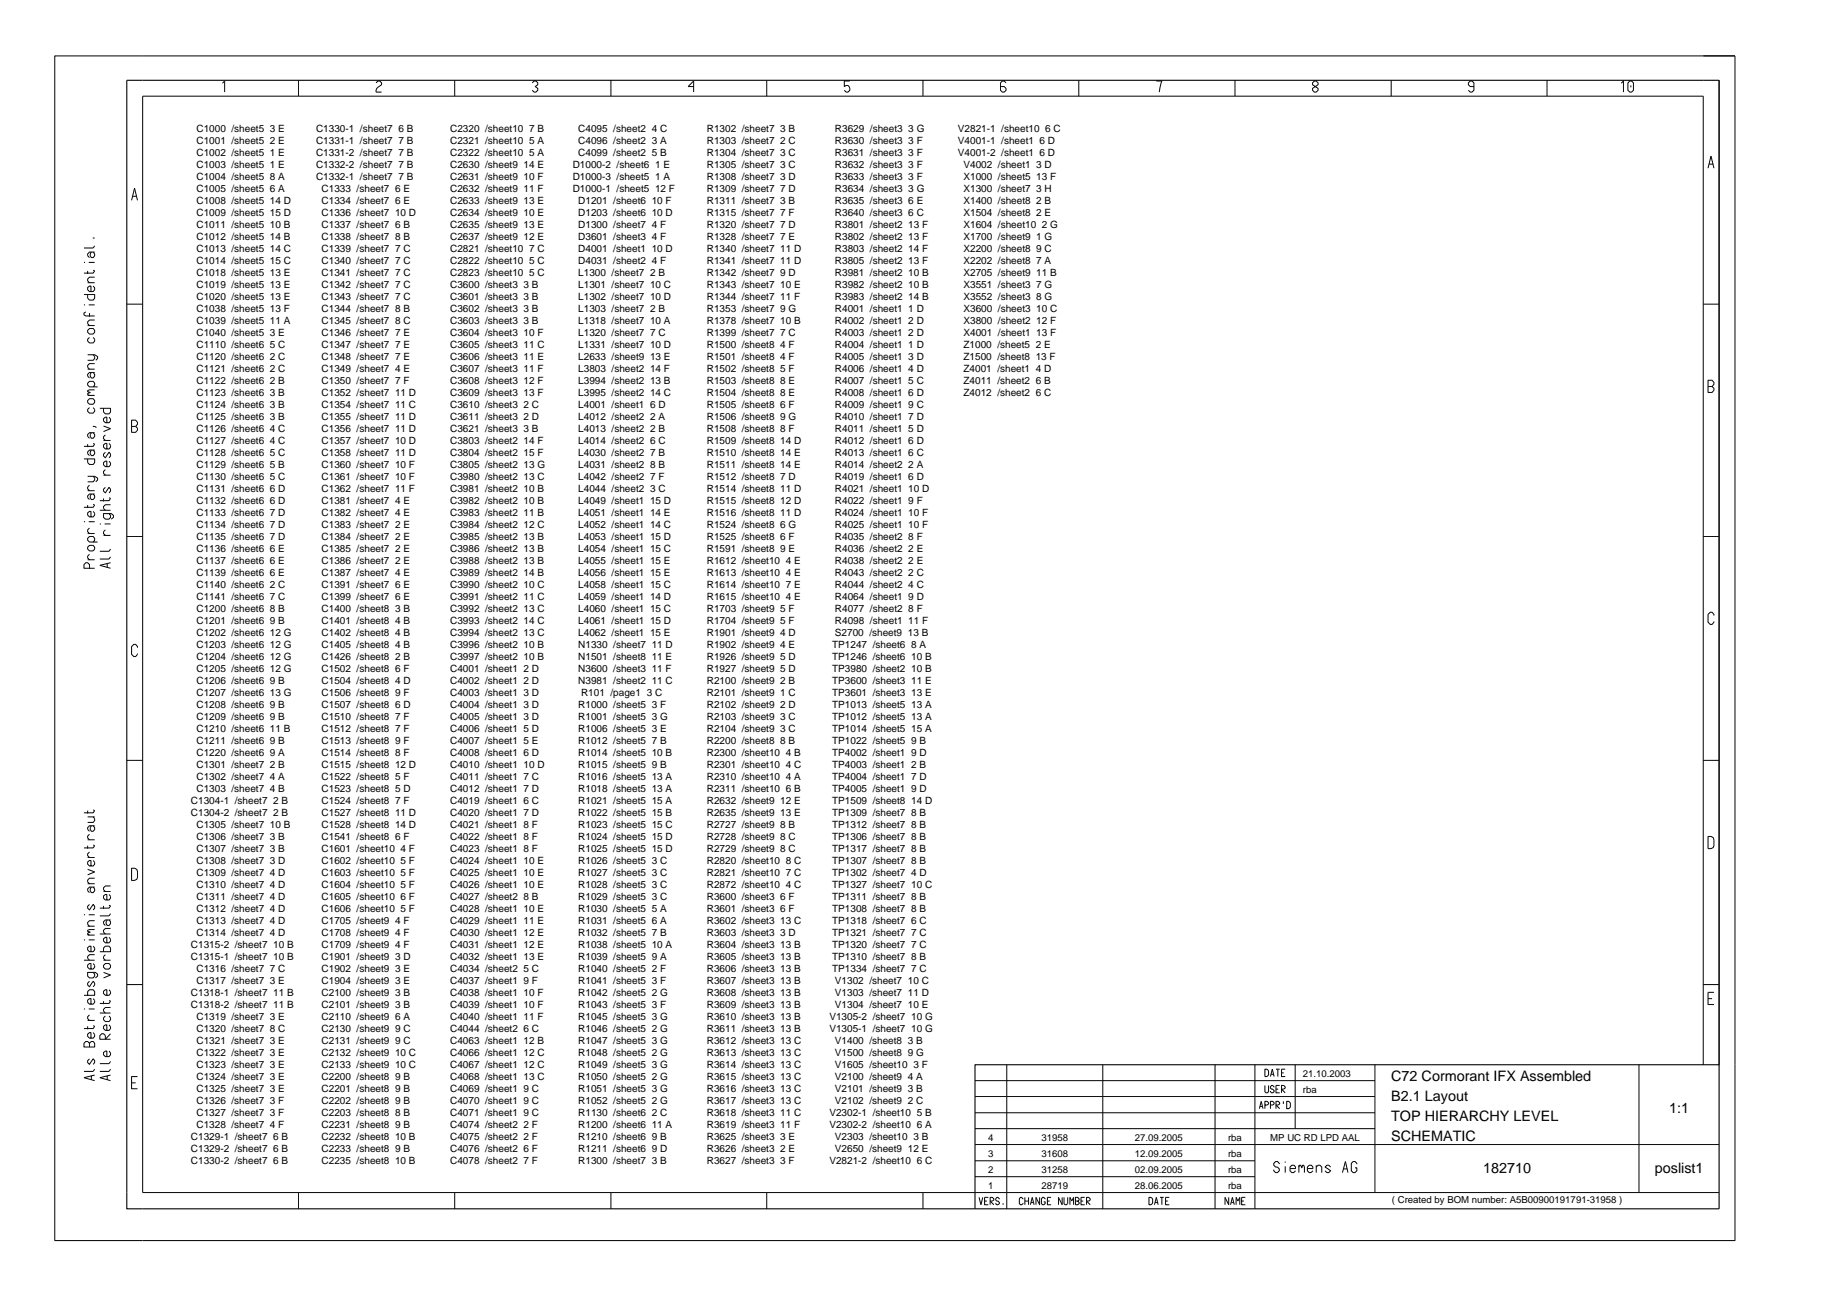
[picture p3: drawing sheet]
<svg xmlns="http://www.w3.org/2000/svg" width="420mm" height="297mm" viewBox="0 0 420 297" stroke-linecap="round" stroke-linejoin="round" font-family="sans-serif">
<defs><g id="words">
<g font-size="3.3">
<text x="319" y="247.7">C72 Cormorant IFX Assembled</text>
<text x="319" y="252.3">B2.1 Layout</text>
<text x="319" y="256.8">TOP HIERARCHY LEVEL</text>
<text x="382.7" y="255">1:1</text>
<text x="319" y="261.5">SCHEMATIC</text>
<text x="340" y="268.8">182710</text>
<text x="379.4" y="268.8">poslist1</text>
</g>
<g font-size="2.3">
<text x="45" y="30.2">C1000 /sheet5 3 E</text>
<text x="45" y="33">C1001 /sheet5 2 E</text>
<text x="45" y="35.7">C1002 /sheet5 1 E</text>
<text x="72.5" y="30.2">C1330-1 /sheet7 6 B</text>
<text x="72.5" y="33">C1331-1 /sheet7 7 B</text>
<text x="72.5" y="35.7">C1331-2 /sheet7 7 B</text>
<text x="103.2" y="30.2">C2320 /sheet10 7 B</text>
<text x="103.2" y="33">C2321 /sheet10 5 A</text>
<text x="103.2" y="35.7">C2322 /sheet10 5 A</text>
<text x="132.6" y="30.2">C4095 /sheet2 4 C</text>
<text x="132.6" y="33">C4096 /sheet2 3 A</text>
<text x="132.6" y="35.7">C4099 /sheet2 5 B</text>
<text x="162.1" y="30.2">R1302 /sheet7 3 B</text>
<text x="162.1" y="33">R1303 /sheet7 2 C</text>
<text x="162.1" y="35.7">R1304 /sheet7 3 C</text>
<text x="191.4" y="30.2">R3629 /sheet3 3 G</text>
<text x="191.4" y="33">R3630 /sheet3 3 F</text>
<text x="191.4" y="35.7">R3631 /sheet3 3 F</text>
<text x="219.6" y="30.2">V2821-1 /sheet10 6 C</text>
<text x="219.6" y="33">V4001-1 /sheet1 6 D</text>
<text x="219.6" y="35.7">V4001-2 /sheet1 6 D</text>
<text x="45" y="38.5">C1003 /sheet5 1 E</text>
<text x="45" y="41.3">C1004 /sheet5 8 A</text>
<text x="72.5" y="38.5">C1332-2 /sheet7 7 B</text>
<text x="72.5" y="41.3">C1332-1 /sheet7 7 B</text>
<text x="103.2" y="38.5">C2630 /sheet9 14 E</text>
<text x="103.2" y="41.3">C2631 /sheet9 10 F</text>
<text x="131.3" y="38.5">D1000-2 /sheet6 1 E</text>
<text x="131.3" y="41.3">D1000-3 /sheet5 1 A</text>
<text x="162.1" y="38.5">R1305 /sheet7 3 C</text>
<text x="162.1" y="41.3">R1308 /sheet7 3 D</text>
<text x="191.4" y="38.5">R3632 /sheet3 3 F</text>
<text x="191.4" y="41.3">R3633 /sheet3 3 F</text>
<text x="220.9" y="38.5">V4002 /sheet1 3 D</text>
<text x="220.9" y="41.3">X1000 /sheet5 13 F</text>
<text x="45" y="44">C1005 /sheet5 6 A</text>
<text x="45" y="46.8">C1008 /sheet5 14 D</text>
<text x="73.7" y="44">C1333 /sheet7 6 E</text>
<text x="73.7" y="46.8">C1334 /sheet7 6 E</text>
<text x="103.2" y="44">C2632 /sheet9 11 F</text>
<text x="103.2" y="46.8">C2633 /sheet9 13 E</text>
<text x="131.3" y="44">D1000-1 /sheet5 12 F</text>
<text x="132.6" y="46.8">D1201 /sheet6 10 F</text>
<text x="162.1" y="44">R1309 /sheet7 7 D</text>
<text x="162.1" y="46.8">R1311 /sheet7 3 B</text>
<text x="191.4" y="44">R3634 /sheet3 3 G</text>
<text x="191.4" y="46.8">R3635 /sheet3 6 E</text>
<text x="220.9" y="44">X1300 /sheet7 3 H</text>
<text x="220.9" y="46.8">X1400 /sheet8 2 B</text>
<text x="45" y="49.5">C1009 /sheet5 15 D</text>
<text x="45" y="52.3">C1011 /sheet5 10 B</text>
<text x="73.7" y="49.5">C1336 /sheet7 10 D</text>
<text x="73.7" y="52.3">C1337 /sheet7 6 B</text>
<text x="103.2" y="49.5">C2634 /sheet9 10 E</text>
<text x="103.2" y="52.3">C2635 /sheet9 13 E</text>
<text x="132.6" y="49.5">D1203 /sheet6 10 D</text>
<text x="132.6" y="52.3">D1300 /sheet7 4 F</text>
<text x="162.1" y="49.5">R1315 /sheet7 7 F</text>
<text x="162.1" y="52.3">R1320 /sheet7 7 D</text>
<text x="191.4" y="49.5">R3640 /sheet3 6 C</text>
<text x="191.4" y="52.3">R3801 /sheet2 13 F</text>
<text x="220.9" y="49.5">X1504 /sheet8 2 E</text>
<text x="220.9" y="52.3">X1604 /sheet10 2 G</text>
<text x="45" y="55">C1012 /sheet5 14 B</text>
<text x="45" y="57.8">C1013 /sheet5 14 C</text>
<text x="73.7" y="55">C1338 /sheet7 8 B</text>
<text x="73.7" y="57.8">C1339 /sheet7 7 C</text>
<text x="103.2" y="55">C2637 /sheet9 12 E</text>
<text x="103.2" y="57.8">C2821 /sheet10 7 C</text>
<text x="132.6" y="55">D3601 /sheet3 4 F</text>
<text x="132.6" y="57.8">D4001 /sheet1 10 D</text>
<text x="162.1" y="55">R1328 /sheet7 7 E</text>
<text x="162.1" y="57.8">R1340 /sheet7 11 D</text>
<text x="191.4" y="55">R3802 /sheet2 13 F</text>
<text x="191.4" y="57.8">R3803 /sheet2 14 F</text>
<text x="220.9" y="55">X1700 /sheet9 1 G</text>
<text x="220.9" y="57.8">X2200 /sheet8 9 C</text>
<text x="45" y="60.5">C1014 /sheet5 15 C</text>
<text x="45" y="63.3">C1018 /sheet5 13 E</text>
<text x="45" y="66">C1019 /sheet5 13 E</text>
<text x="73.7" y="63.3">C1341 /sheet7 7 C</text>
<text x="73.7" y="66">C1342 /sheet7 7 C</text>
<text x="73.7" y="60.5">C1340 /sheet7 7 C</text>
<text x="103.2" y="60.5">C2822 /sheet10 5 C</text>
<text x="103.2" y="63.3">C2823 /sheet10 5 C</text>
<text x="103.2" y="66">C3600 /sheet3 3 B</text>
<text x="132.6" y="60.5">D4031 /sheet2 4 F</text>
<text x="132.6" y="63.3">L1300 /sheet7 2 B</text>
<text x="132.6" y="66">L1301 /sheet7 10 C</text>
<text x="162.1" y="60.5">R1341 /sheet7 11 D</text>
<text x="162.1" y="63.3">R1342 /sheet7 9 D</text>
<text x="162.1" y="66">R1343 /sheet7 10 E</text>
<text x="191.4" y="60.5">R3805 /sheet2 13 F</text>
<text x="191.4" y="63.3">R3981 /sheet2 10 B</text>
<text x="191.4" y="66">R3982 /sheet2 10 B</text>
<text x="220.9" y="60.5">X2202 /sheet8 7 A</text>
<text x="220.9" y="63.3">X2705 /sheet9 11 B</text>
<text x="220.9" y="66">X3551 /sheet3 7 G</text>
<text x="45" y="68.8">C1020 /sheet5 13 E</text>
<text x="45" y="71.5">C1038 /sheet5 13 F</text>
<text x="73.7" y="68.8">C1343 /sheet7 7 C</text>
<text x="73.7" y="71.5">C1344 /sheet7 8 B</text>
<text x="103.2" y="68.8">C3601 /sheet3 3 B</text>
<text x="103.2" y="71.5">C3602 /sheet3 3 B</text>
<text x="132.6" y="68.8">L1302 /sheet7 10 D</text>
<text x="132.6" y="71.5">L1303 /sheet7 2 B</text>
<text x="162.1" y="68.8">R1344 /sheet7 11 F</text>
<text x="162.1" y="71.5">R1353 /sheet7 9 G</text>
<text x="191.4" y="68.8">R3983 /sheet2 14 B</text>
<text x="191.4" y="71.5">R4001 /sheet1 1 D</text>
<text x="220.9" y="68.8">X3552 /sheet3 8 G</text>
<text x="220.9" y="71.5">X3600 /sheet3 10 C</text>
<text x="45" y="74.3">C1039 /sheet5 11 A</text>
<text x="45" y="77">C1040 /sheet5 3 E</text>
<text x="73.7" y="74.3">C1345 /sheet7 8 C</text>
<text x="73.7" y="77">C1346 /sheet7 7 E</text>
<text x="103.2" y="74.3">C3603 /sheet3 3 B</text>
<text x="103.2" y="77">C3604 /sheet3 10 F</text>
<text x="132.6" y="74.3">L1318 /sheet7 10 A</text>
<text x="132.6" y="77">L1320 /sheet7 7 C</text>
<text x="162.1" y="74.3">R1378 /sheet7 10 B</text>
<text x="162.1" y="77">R1399 /sheet7 7 C</text>
<text x="191.4" y="74.3">R4002 /sheet1 2 D</text>
<text x="191.4" y="77">R4003 /sheet1 2 D</text>
<text x="220.9" y="74.3">X3800 /sheet2 12 F</text>
<text x="220.9" y="77">X4001 /sheet1 13 F</text>
<text x="45" y="79.8">C1110 /sheet6 5 C</text>
<text x="45" y="82.5">C1120 /sheet6 2 C</text>
<text x="73.7" y="79.8">C1347 /sheet7 7 E</text>
<text x="73.7" y="82.5">C1348 /sheet7 7 E</text>
<text x="103.2" y="79.8">C3605 /sheet3 11 C</text>
<text x="103.2" y="82.5">C3606 /sheet3 11 E</text>
<text x="132.6" y="79.8">L1331 /sheet7 10 D</text>
<text x="132.6" y="82.5">L2633 /sheet9 13 E</text>
<text x="162.1" y="79.8">R1500 /sheet8 4 F</text>
<text x="162.1" y="82.5">R1501 /sheet8 4 F</text>
<text x="191.4" y="79.8">R4004 /sheet1 1 D</text>
<text x="191.4" y="82.5">R4005 /sheet1 3 D</text>
<text x="220.9" y="79.8">Z1000 /sheet5 2 E</text>
<text x="220.9" y="82.5">Z1500 /sheet8 13 F</text>
<text x="45" y="85.3">C1121 /sheet6 2 C</text>
<text x="45" y="88">C1122 /sheet6 2 B</text>
<text x="73.7" y="85.3">C1349 /sheet7 4 E</text>
<text x="73.7" y="88">C1350 /sheet7 7 F</text>
<text x="103.2" y="88">C3608 /sheet3 12 F</text>
<text x="103.2" y="85.3">C3607 /sheet3 11 F</text>
<text x="132.6" y="85.3">L3803 /sheet2 14 F</text>
<text x="132.6" y="88">L3994 /sheet2 13 B</text>
<text x="162.1" y="85.3">R1502 /sheet8 5 F</text>
<text x="162.1" y="88">R1503 /sheet8 8 E</text>
<text x="191.4" y="85.3">R4006 /sheet1 4 D</text>
<text x="191.4" y="88">R4007 /sheet1 5 C</text>
<text x="220.9" y="85.3">Z4001 /sheet1 4 D</text>
<text x="220.9" y="88">Z4011 /sheet2 6 B</text>
<text x="45" y="90.8">C1123 /sheet6 3 B</text>
<text x="45" y="93.5">C1124 /sheet6 3 B</text>
<text x="73.7" y="90.8">C1352 /sheet7 11 D</text>
<text x="73.7" y="93.5">C1354 /sheet7 11 C</text>
<text x="103.2" y="90.8">C3609 /sheet3 13 F</text>
<text x="103.2" y="93.5">C3610 /sheet3 2 C</text>
<text x="132.6" y="90.8">L3995 /sheet2 14 C</text>
<text x="132.6" y="93.5">L4001 /sheet1 6 D</text>
<text x="162.1" y="90.8">R1504 /sheet8 8 E</text>
<text x="162.1" y="93.5">R1505 /sheet8 6 F</text>
<text x="191.4" y="90.8">R4008 /sheet1 6 D</text>
<text x="191.4" y="93.5">R4009 /sheet1 9 C</text>
<text x="220.9" y="90.8">Z4012 /sheet2 6 C</text>
<text x="45" y="96.3">C1125 /sheet6 3 B</text>
<text x="45" y="99">C1126 /sheet6 4 C</text>
<text x="45" y="101.8">C1127 /sheet6 4 C</text>
<text x="73.7" y="96.3">C1355 /sheet7 11 D</text>
<text x="73.7" y="99">C1356 /sheet7 11 D</text>
<text x="73.7" y="101.8">C1357 /sheet7 10 D</text>
<text x="103.2" y="96.3">C3611 /sheet3 2 D</text>
<text x="103.2" y="99">C3621 /sheet3 3 B</text>
<text x="103.2" y="101.8">C3803 /sheet2 14 F</text>
<text x="132.6" y="96.3">L4012 /sheet2 2 A</text>
<text x="132.6" y="99">L4013 /sheet2 2 B</text>
<text x="132.6" y="101.8">L4014 /sheet2 6 C</text>
<text x="162.1" y="96.3">R1506 /sheet8 9 G</text>
<text x="162.1" y="99">R1508 /sheet8 8 F</text>
<text x="162.1" y="101.8">R1509 /sheet8 14 D</text>
<text x="191.4" y="96.3">R4010 /sheet1 7 D</text>
<text x="191.4" y="99">R4011 /sheet1 5 D</text>
<text x="191.4" y="101.8">R4012 /sheet1 6 D</text>
<text x="45" y="104.5">C1128 /sheet6 5 C</text>
<text x="45" y="107.3">C1129 /sheet6 5 B</text>
<text x="73.7" y="104.5">C1358 /sheet7 11 D</text>
<text x="73.7" y="107.3">C1360 /sheet7 10 F</text>
<text x="103.2" y="104.5">C3804 /sheet2 15 F</text>
<text x="103.2" y="107.3">C3805 /sheet2 13 G</text>
<text x="132.6" y="104.5">L4030 /sheet2 7 B</text>
<text x="132.6" y="107.3">L4031 /sheet2 8 B</text>
<text x="162.1" y="104.5">R1510 /sheet8 14 E</text>
<text x="162.1" y="107.3">R1511 /sheet8 14 E</text>
<text x="191.4" y="104.5">R4013 /sheet1 6 C</text>
<text x="191.4" y="107.3">R4014 /sheet2 2 A</text>
<text x="45" y="110">C1130 /sheet6 5 C</text>
<text x="45" y="112.8">C1131 /sheet6 6 D</text>
<text x="73.7" y="110">C1361 /sheet7 10 F</text>
<text x="73.7" y="112.8">C1362 /sheet7 11 F</text>
<text x="103.2" y="110">C3980 /sheet2 13 C</text>
<text x="103.2" y="112.8">C3981 /sheet2 10 B</text>
<text x="132.6" y="112.8">L4044 /sheet2 3 C</text>
<text x="132.6" y="110">L4042 /sheet2 7 F</text>
<text x="162.1" y="110">R1512 /sheet8 7 D</text>
<text x="162.1" y="112.8">R1514 /sheet8 11 D</text>
<text x="191.4" y="110">R4019 /sheet1 6 D</text>
<text x="191.4" y="112.8">R4021 /sheet1 10 D</text>
<text x="45" y="115.5">C1132 /sheet6 6 D</text>
<text x="45" y="118.3">C1133 /sheet6 7 D</text>
<text x="73.7" y="115.5">C1381 /sheet7 4 E</text>
<text x="73.7" y="118.3">C1382 /sheet7 4 E</text>
<text x="103.2" y="115.5">C3982 /sheet2 10 B</text>
<text x="103.2" y="118.3">C3983 /sheet2 11 B</text>
<text x="132.6" y="115.5">L4049 /sheet1 15 D</text>
<text x="132.6" y="118.3">L4051 /sheet1 14 E</text>
<text x="162.1" y="115.5">R1515 /sheet8 12 D</text>
<text x="162.1" y="118.3">R1516 /sheet8 11 D</text>
<text x="191.4" y="115.5">R4022 /sheet1 9 F</text>
<text x="191.4" y="118.3">R4024 /sheet1 10 F</text>
<text x="45" y="121">C1134 /sheet6 7 D</text>
<text x="45" y="123.8">C1135 /sheet6 7 D</text>
<text x="73.7" y="121">C1383 /sheet7 2 E</text>
<text x="73.7" y="123.8">C1384 /sheet7 2 E</text>
<text x="103.2" y="121">C3984 /sheet2 12 C</text>
<text x="103.2" y="123.8">C3985 /sheet2 13 B</text>
<text x="132.6" y="121">L4052 /sheet1 14 C</text>
<text x="132.6" y="123.8">L4053 /sheet1 15 D</text>
<text x="162.1" y="121">R1524 /sheet8 6 G</text>
<text x="162.1" y="123.8">R1525 /sheet8 6 F</text>
<text x="191.4" y="121">R4025 /sheet1 10 F</text>
<text x="191.4" y="123.8">R4035 /sheet2 8 F</text>
<text x="45" y="126.5">C1136 /sheet6 6 E</text>
<text x="45" y="129.3">C1137 /sheet6 6 E</text>
<text x="73.7" y="126.5">C1385 /sheet7 2 E</text>
<text x="73.7" y="129.3">C1386 /sheet7 2 E</text>
<text x="103.2" y="126.5">C3986 /sheet2 13 B</text>
<text x="103.2" y="129.3">C3988 /sheet2 13 B</text>
<text x="132.6" y="126.5">L4054 /sheet1 15 C</text>
<text x="132.6" y="129.3">L4055 /sheet1 15 E</text>
<text x="162.1" y="126.5">R1591 /sheet8 9 E</text>
<text x="162.1" y="129.3">R1612 /sheet10 4 E</text>
<text x="191.4" y="126.5">R4036 /sheet2 2 E</text>
<text x="191.4" y="129.3">R4038 /sheet2 2 E</text>
<text x="45" y="132">C1139 /sheet6 6 E</text>
<text x="45" y="134.8">C1140 /sheet6 2 C</text>
<text x="45" y="137.5">C1141 /sheet6 7 C</text>
<text x="73.7" y="132">C1387 /sheet7 4 E</text>
<text x="73.7" y="134.8">C1391 /sheet7 6 E</text>
<text x="73.7" y="137.5">C1399 /sheet7 6 E</text>
<text x="103.2" y="132">C3989 /sheet2 14 B</text>
<text x="103.2" y="134.8">C3990 /sheet2 10 C</text>
<text x="103.2" y="137.5">C3991 /sheet2 11 C</text>
<text x="132.6" y="132">L4056 /sheet1 15 E</text>
<text x="132.6" y="134.8">L4058 /sheet1 15 C</text>
<text x="132.6" y="137.5">L4059 /sheet1 14 D</text>
<text x="162.1" y="137.5">R1615 /sheet10 4 E</text>
<text x="162.1" y="132">R1613 /sheet10 4 E</text>
<text x="162.1" y="134.8">R1614 /sheet10 7 E</text>
<text x="191.4" y="132">R4043 /sheet2 2 C</text>
<text x="191.4" y="134.8">R4044 /sheet2 4 C</text>
<text x="191.4" y="137.5">R4064 /sheet1 9 D</text>
<text x="45" y="140.3">C1200 /sheet6 8 B</text>
<text x="45" y="143">C1201 /sheet6 9 B</text>
<text x="73.7" y="140.3">C1400 /sheet8 3 B</text>
<text x="73.7" y="143">C1401 /sheet8 4 B</text>
<text x="103.2" y="140.3">C3992 /sheet2 13 C</text>
<text x="103.2" y="143">C3993 /sheet2 14 C</text>
<text x="132.6" y="140.3">L4060 /sheet1 15 C</text>
<text x="132.6" y="143">L4061 /sheet1 15 D</text>
<text x="162.1" y="140.3">R1703 /sheet9 5 F</text>
<text x="162.1" y="143">R1704 /sheet9 5 F</text>
<text x="191.4" y="140.3">R4077 /sheet2 8 F</text>
<text x="191.4" y="143">R4098 /sheet1 11 F</text>
<text x="45" y="145.8">C1202 /sheet6 12 G</text>
<text x="45" y="148.5">C1203 /sheet6 12 G</text>
<text x="73.7" y="145.8">C1402 /sheet8 4 B</text>
<text x="73.7" y="148.5">C1405 /sheet8 4 B</text>
<text x="103.2" y="145.8">C3994 /sheet2 13 C</text>
<text x="103.2" y="148.5">C3996 /sheet2 10 B</text>
<text x="132.6" y="145.8">L4062 /sheet1 15 E</text>
<text x="132.6" y="148.5">N1330 /sheet7 11 D</text>
<text x="162.1" y="145.8">R1901 /sheet9 4 D</text>
<text x="162.1" y="148.5">R1902 /sheet9 4 E</text>
<text x="190.8" y="148.5">TP1247 /sheet6 8 A</text>
<text x="191.4" y="145.8">S2700 /sheet9 13 B</text>
<text x="45" y="151.3">C1204 /sheet6 12 G</text>
<text x="45" y="154">C1205 /sheet6 12 G</text>
<text x="73.7" y="151.3">C1426 /sheet8 2 B</text>
<text x="73.7" y="154">C1502 /sheet8 6 F</text>
<text x="103.2" y="151.3">C3997 /sheet2 10 B</text>
<text x="103.2" y="154">C4001 /sheet1 2 D</text>
<text x="132.6" y="151.3">N1501 /sheet8 11 E</text>
<text x="132.6" y="154">N3600 /sheet3 11 F</text>
<text x="162.1" y="151.3">R1926 /sheet9 5 D</text>
<text x="162.1" y="154">R1927 /sheet9 5 D</text>
<text x="190.8" y="151.3">TP1246 /sheet6 10 B</text>
<text x="190.8" y="154">TP3980 /sheet2 10 B</text>
<text x="45" y="156.8">C1206 /sheet6 9 B</text>
<text x="45" y="159.5">C1207 /sheet6 13 G</text>
<text x="73.7" y="156.8">C1504 /sheet8 4 D</text>
<text x="73.7" y="159.5">C1506 /sheet8 9 F</text>
<text x="103.2" y="156.8">C4002 /sheet1 2 D</text>
<text x="103.2" y="159.5">C4003 /sheet1 3 D</text>
<text x="132.6" y="156.8">N3981 /sheet2 11 C</text>
<text x="133.2" y="159.5">R101 /page1 3 C</text>
<text x="162.1" y="156.8">R2100 /sheet9 2 B</text>
<text x="162.1" y="159.5">R2101 /sheet9 1 C</text>
<text x="190.8" y="156.8">TP3600 /sheet3 11 E</text>
<text x="190.8" y="159.5">TP3601 /sheet3 13 E</text>
<text x="45" y="162.3">C1208 /sheet6 9 B</text>
<text x="45" y="165">C1209 /sheet6 9 B</text>
<text x="45" y="167.8">C1210 /sheet6 11 B</text>
<text x="73.7" y="162.3">C1507 /sheet8 6 D</text>
<text x="73.7" y="165">C1510 /sheet8 7 F</text>
<text x="73.7" y="167.8">C1512 /sheet8 7 F</text>
<text x="103.2" y="162.3">C4004 /sheet1 3 D</text>
<text x="103.2" y="165">C4005 /sheet1 3 D</text>
<text x="103.2" y="167.8">C4006 /sheet1 5 D</text>
<text x="132.6" y="162.3">R1000 /sheet5 3 F</text>
<text x="132.6" y="165">R1001 /sheet5 3 G</text>
<text x="132.6" y="167.8">R1006 /sheet5 3 E</text>
<text x="162.1" y="162.3">R2102 /sheet9 2 D</text>
<text x="162.1" y="165">R2103 /sheet9 3 C</text>
<text x="162.1" y="167.8">R2104 /sheet9 3 C</text>
<text x="190.8" y="162.3">TP1013 /sheet5 13 A</text>
<text x="190.8" y="165">TP1012 /sheet5 13 A</text>
<text x="190.8" y="167.8">TP1014 /sheet5 15 A</text>
<text x="45" y="170.5">C1211 /sheet6 9 B</text>
<text x="45" y="173.3">C1220 /sheet6 9 A</text>
<text x="73.7" y="170.5">C1513 /sheet8 9 F</text>
<text x="73.7" y="173.3">C1514 /sheet8 8 F</text>
<text x="103.2" y="170.5">C4007 /sheet1 5 E</text>
<text x="103.2" y="173.3">C4008 /sheet1 6 D</text>
<text x="132.6" y="170.5">R1012 /sheet5 7 B</text>
<text x="132.6" y="173.3">R1014 /sheet5 10 B</text>
<text x="162.1" y="170.5">R2200 /sheet8 8 B</text>
<text x="162.1" y="173.3">R2300 /sheet10 4 B</text>
<text x="190.8" y="170.5">TP1022 /sheet5 9 B</text>
<text x="190.8" y="173.3">TP4002 /sheet1 9 D</text>
<text x="45" y="176">C1301 /sheet7 2 B</text>
<text x="45" y="178.8">C1302 /sheet7 4 A</text>
<text x="73.7" y="176">C1515 /sheet8 12 D</text>
<text x="73.7" y="178.8">C1522 /sheet8 5 F</text>
<text x="103.2" y="176">C4010 /sheet1 10 D</text>
<text x="103.2" y="178.8">C4011 /sheet1 7 C</text>
<text x="132.6" y="176">R1015 /sheet5 9 B</text>
<text x="132.6" y="178.8">R1016 /sheet5 13 A</text>
<text x="162.1" y="176">R2301 /sheet10 4 C</text>
<text x="162.1" y="178.8">R2310 /sheet10 4 A</text>
<text x="190.8" y="176">TP4003 /sheet1 2 B</text>
<text x="190.8" y="178.8">TP4004 /sheet1 7 D</text>
<text x="43.8" y="184.3">C1304-1 /sheet7 2 B</text>
<text x="45" y="181.5">C1303 /sheet7 4 B</text>
<text x="73.7" y="181.5">C1523 /sheet8 5 D</text>
<text x="73.7" y="184.3">C1524 /sheet8 7 F</text>
<text x="103.2" y="181.5">C4012 /sheet1 7 D</text>
<text x="103.2" y="184.3">C4019 /sheet1 6 C</text>
<text x="132.6" y="181.5">R1018 /sheet5 13 A</text>
<text x="132.6" y="184.3">R1021 /sheet5 15 A</text>
<text x="162.1" y="181.5">R2311 /sheet10 6 B</text>
<text x="162.1" y="184.3">R2632 /sheet9 12 E</text>
<text x="190.8" y="181.5">TP4005 /sheet1 9 D</text>
<text x="190.8" y="184.3">TP1509 /sheet8 14 D</text>
<text x="43.8" y="187">C1304-2 /sheet7 2 B</text>
<text x="45" y="189.8">C1305 /sheet7 10 B</text>
<text x="73.7" y="187">C1527 /sheet8 11 D</text>
<text x="73.7" y="189.8">C1528 /sheet8 14 D</text>
<text x="103.2" y="187">C4020 /sheet1 7 D</text>
<text x="103.2" y="189.8">C4021 /sheet1 8 F</text>
<text x="132.6" y="187">R1022 /sheet5 15 B</text>
<text x="132.6" y="189.8">R1023 /sheet5 15 C</text>
<text x="162.1" y="187">R2635 /sheet9 13 E</text>
<text x="162.1" y="189.8">R2727 /sheet9 8 B</text>
<text x="190.8" y="187">TP1309 /sheet7 8 B</text>
<text x="190.8" y="189.8">TP1312 /sheet7 8 B</text>
<text x="45" y="192.5">C1306 /sheet7 3 B</text>
<text x="45" y="195.3">C1307 /sheet7 3 B</text>
<text x="73.7" y="192.5">C1541 /sheet8 6 F</text>
<text x="73.7" y="195.3">C1601 /sheet10 4 F</text>
<text x="103.2" y="192.5">C4022 /sheet1 8 F</text>
<text x="103.2" y="195.3">C4023 /sheet1 8 F</text>
<text x="132.6" y="192.5">R1024 /sheet5 15 D</text>
<text x="132.6" y="195.3">R1025 /sheet5 15 D</text>
<text x="162.1" y="192.5">R2728 /sheet9 8 C</text>
<text x="162.1" y="195.3">R2729 /sheet9 8 C</text>
<text x="190.8" y="192.5">TP1306 /sheet7 8 B</text>
<text x="190.8" y="195.3">TP1317 /sheet7 8 B</text>
<text x="45" y="198.1">C1308 /sheet7 3 D</text>
<text x="45" y="200.8">C1309 /sheet7 4 D</text>
<text x="45" y="203.6">C1310 /sheet7 4 D</text>
<text x="73.7" y="198.1">C1602 /sheet10 5 F</text>
<text x="73.7" y="200.8">C1603 /sheet10 5 F</text>
<text x="73.7" y="203.6">C1604 /sheet10 5 F</text>
<text x="103.2" y="198.1">C4024 /sheet1 10 E</text>
<text x="103.2" y="200.8">C4025 /sheet1 10 E</text>
<text x="103.2" y="203.6">C4026 /sheet1 10 E</text>
<text x="132.6" y="200.8">R1027 /sheet5 3 C</text>
<text x="132.6" y="203.6">R1028 /sheet5 3 C</text>
<text x="132.6" y="198.1">R1026 /sheet5 3 C</text>
<text x="162.1" y="198.1">R2820 /sheet10 8 C</text>
<text x="162.1" y="200.8">R2821 /sheet10 7 C</text>
<text x="162.1" y="203.6">R2872 /sheet10 4 C</text>
<text x="190.8" y="198.1">TP1307 /sheet7 8 B</text>
<text x="190.8" y="200.8">TP1302 /sheet7 4 D</text>
<text x="190.8" y="203.6">TP1327 /sheet7 10 C</text>
<text x="45" y="206.4">C1311 /sheet7 4 D</text>
<text x="45" y="209.1">C1312 /sheet7 4 D</text>
<text x="73.7" y="206.4">C1605 /sheet10 6 F</text>
<text x="73.7" y="209.1">C1606 /sheet10 5 F</text>
<text x="103.2" y="206.4">C4027 /sheet2 8 B</text>
<text x="103.2" y="209.1">C4028 /sheet1 10 E</text>
<text x="132.6" y="206.4">R1029 /sheet5 3 C</text>
<text x="132.6" y="209.1">R1030 /sheet5 5 A</text>
<text x="162.1" y="206.4">R3600 /sheet3 6 F</text>
<text x="162.1" y="209.1">R3601 /sheet3 6 F</text>
<text x="190.8" y="206.4">TP1311 /sheet7 8 B</text>
<text x="190.8" y="209.1">TP1308 /sheet7 8 B</text>
<text x="45" y="214.6">C1314 /sheet7 4 D</text>
<text x="45" y="211.9">C1313 /sheet7 4 D</text>
<text x="73.7" y="211.9">C1705 /sheet9 4 F</text>
<text x="73.7" y="214.6">C1708 /sheet9 4 F</text>
<text x="103.2" y="211.9">C4029 /sheet1 11 E</text>
<text x="103.2" y="214.6">C4030 /sheet1 12 E</text>
<text x="132.6" y="211.9">R1031 /sheet5 6 A</text>
<text x="132.6" y="214.6">R1032 /sheet5 7 B</text>
<text x="162.1" y="211.9">R3602 /sheet3 13 C</text>
<text x="162.1" y="214.6">R3603 /sheet3 3 D</text>
<text x="190.8" y="211.9">TP1318 /sheet7 6 C</text>
<text x="190.8" y="214.6">TP1321 /sheet7 7 C</text>
<text x="43.8" y="217.4">C1315-2 /sheet7 10 B</text>
<text x="43.8" y="220.1">C1315-1 /sheet7 10 B</text>
<text x="73.7" y="217.4">C1709 /sheet9 4 F</text>
<text x="73.7" y="220.1">C1901 /sheet9 3 D</text>
<text x="103.2" y="217.4">C4031 /sheet1 12 E</text>
<text x="103.2" y="220.1">C4032 /sheet1 13 E</text>
<text x="132.6" y="217.4">R1038 /sheet5 10 A</text>
<text x="132.6" y="220.1">R1039 /sheet5 9 A</text>
<text x="162.1" y="217.4">R3604 /sheet3 13 B</text>
<text x="162.1" y="220.1">R3605 /sheet3 13 B</text>
<text x="190.8" y="217.4">TP1320 /sheet7 7 C</text>
<text x="190.8" y="220.1">TP1310 /sheet7 8 B</text>
<text x="45" y="222.9">C1316 /sheet7 7 C</text>
<text x="45" y="225.6">C1317 /sheet7 3 E</text>
<text x="73.7" y="222.9">C1902 /sheet9 3 E</text>
<text x="73.7" y="225.6">C1904 /sheet9 3 E</text>
<text x="103.2" y="222.9">C4034 /sheet2 5 C</text>
<text x="103.2" y="225.6">C4037 /sheet1 9 F</text>
<text x="132.6" y="222.9">R1040 /sheet5 2 F</text>
<text x="132.6" y="225.6">R1041 /sheet5 3 F</text>
<text x="162.1" y="225.6">R3607 /sheet3 13 B</text>
<text x="162.1" y="222.9">R3606 /sheet3 13 B</text>
<text x="190.8" y="222.9">TP1334 /sheet7 7 C</text>
<text x="191.4" y="225.6">V1302 /sheet7 10 C</text>
<text x="43.8" y="228.4">C1318-1 /sheet7 11 B</text>
<text x="43.8" y="231.1">C1318-2 /sheet7 11 B</text>
<text x="45" y="233.9">C1319 /sheet7 3 E</text>
<text x="73.7" y="228.4">C2100 /sheet9 3 B</text>
<text x="73.7" y="231.1">C2101 /sheet9 3 B</text>
<text x="73.7" y="233.9">C2110 /sheet9 6 A</text>
<text x="103.2" y="228.4">C4038 /sheet1 10 F</text>
<text x="103.2" y="231.1">C4039 /sheet1 10 F</text>
<text x="103.2" y="233.9">C4040 /sheet1 11 F</text>
<text x="132.6" y="228.4">R1042 /sheet5 2 G</text>
<text x="132.6" y="231.1">R1043 /sheet5 3 F</text>
<text x="132.6" y="233.9">R1045 /sheet5 3 G</text>
<text x="162.1" y="228.4">R3608 /sheet3 13 B</text>
<text x="162.1" y="231.1">R3609 /sheet3 13 B</text>
<text x="162.1" y="233.9">R3610 /sheet3 13 B</text>
<text x="190.2" y="233.9">V1305-2 /sheet7 10 G</text>
<text x="191.4" y="228.4">V1303 /sheet7 11 D</text>
<text x="191.4" y="231.1">V1304 /sheet7 10 E</text>
<text x="45" y="236.6">C1320 /sheet7 8 C</text>
<text x="45" y="239.4">C1321 /sheet7 3 E</text>
<text x="73.7" y="239.4">C2131 /sheet9 9 C</text>
<text x="73.7" y="236.6">C2130 /sheet9 9 C</text>
<text x="103.2" y="236.6">C4044 /sheet2 6 C</text>
<text x="103.2" y="239.4">C4063 /sheet1 12 B</text>
<text x="132.6" y="236.6">R1046 /sheet5 2 G</text>
<text x="132.6" y="239.4">R1047 /sheet5 3 G</text>
<text x="162.1" y="236.6">R3611 /sheet3 13 B</text>
<text x="162.1" y="239.4">R3612 /sheet3 13 C</text>
<text x="190.2" y="236.6">V1305-1 /sheet7 10 G</text>
<text x="191.4" y="239.4">V1400 /sheet8 3 B</text>
<text x="45" y="242.1">C1322 /sheet7 3 E</text>
<text x="45" y="244.9">C1323 /sheet7 3 E</text>
<text x="73.7" y="242.1">C2132 /sheet9 10 C</text>
<text x="73.7" y="244.9">C2133 /sheet9 10 C</text>
<text x="103.2" y="242.1">C4066 /sheet1 12 C</text>
<text x="103.2" y="244.9">C4067 /sheet1 12 C</text>
<text x="132.6" y="242.1">R1048 /sheet5 2 G</text>
<text x="132.6" y="244.9">R1049 /sheet5 3 G</text>
<text x="162.1" y="242.1">R3613 /sheet3 13 C</text>
<text x="162.1" y="244.9">R3614 /sheet3 13 C</text>
<text x="191.4" y="242.1">V1500 /sheet8 9 G</text>
<text x="191.4" y="244.9">V1605 /sheet10 3 F</text>
<text x="45" y="247.6">C1324 /sheet7 3 E</text>
<text x="45" y="250.4">C1325 /sheet7 3 E</text>
<text x="73.7" y="247.6">C2200 /sheet8 9 B</text>
<text x="73.7" y="250.4">C2201 /sheet8 9 B</text>
<text x="103.2" y="247.6">C4068 /sheet1 13 C</text>
<text x="103.2" y="250.4">C4069 /sheet1 9 C</text>
<text x="132.6" y="247.6">R1050 /sheet5 2 G</text>
<text x="132.6" y="250.4">R1051 /sheet5 3 G</text>
<text x="162.1" y="247.6">R3615 /sheet3 13 C</text>
<text x="162.1" y="250.4">R3616 /sheet3 13 C</text>
<text x="191.4" y="250.4">V2101 /sheet9 3 B</text>
<text x="191.4" y="247.6">V2100 /sheet9 4 A</text>
<text x="45" y="253.1">C1326 /sheet7 3 F</text>
<text x="45" y="255.9">C1327 /sheet7 3 F</text>
<text x="73.7" y="253.1">C2202 /sheet8 9 B</text>
<text x="73.7" y="255.9">C2203 /sheet8 8 B</text>
<text x="103.2" y="253.1">C4070 /sheet1 9 C</text>
<text x="103.2" y="255.9">C4071 /sheet1 9 C</text>
<text x="132.6" y="253.1">R1052 /sheet5 2 G</text>
<text x="132.6" y="255.9">R1130 /sheet6 2 C</text>
<text x="162.1" y="253.1">R3617 /sheet3 13 C</text>
<text x="162.1" y="255.9">R3618 /sheet3 11 C</text>
<text x="190.2" y="255.9">V2302-1 /sheet10 5 B</text>
<text x="191.4" y="253.1">V2102 /sheet9 2 C</text>
<text x="43.8" y="261.4">C1329-1 /sheet7 6 B</text>
<text x="45" y="258.6">C1328 /sheet7 4 F</text>
<text x="73.7" y="258.6">C2231 /sheet8 9 B</text>
<text x="73.7" y="261.4">C2232 /sheet8 10 B</text>
<text x="103.2" y="258.6">C4074 /sheet2 2 F</text>
<text x="103.2" y="261.4">C4075 /sheet2 2 F</text>
<text x="132.6" y="258.6">R1200 /sheet6 11 A</text>
<text x="132.6" y="261.4">R1210 /sheet6 9 B</text>
<text x="162.1" y="258.6">R3619 /sheet3 11 F</text>
<text x="162.1" y="261.4">R3625 /sheet3 3 E</text>
<text x="190.2" y="258.6">V2302-2 /sheet10 6 A</text>
<text x="191.4" y="261.4">V2303 /sheet10 3 B</text>
<text x="43.8" y="264.1">C1329-2 /sheet7 6 B</text>
<text x="43.8" y="266.9">C1330-2 /sheet7 6 B</text>
<text x="73.7" y="264.1">C2233 /sheet8 9 B</text>
<text x="73.7" y="266.9">C2235 /sheet8 10 B</text>
<text x="103.2" y="264.1">C4076 /sheet2 6 F</text>
<text x="103.2" y="266.9">C4078 /sheet2 7 F</text>
<text x="132.6" y="264.1">R1211 /sheet6 9 D</text>
<text x="132.6" y="266.9">R1300 /sheet7 3 B</text>
<text x="162.1" y="264.1">R3626 /sheet3 2 E</text>
<text x="162.1" y="266.9">R3627 /sheet3 3 F</text>
<text x="190.2" y="266.9">V2821-2 /sheet10 6 C</text>
<text x="191.4" y="264.1">V2650 /sheet9 12 E</text>
</g>
<g font-size="2.2">
<text x="298.7" y="246.7">21.10.2003</text>
<text x="298.7" y="250.5">rba</text>
<text x="226.6" y="261.5">4</text>
<text x="238.8" y="261.5">31958</text>
<text x="260.2" y="261.5">27.09.2005</text>
<text x="281.6" y="261.5">rba</text>
<text x="291.3" y="261.5">MP UC RD LPD AAL</text>
<text x="226.6" y="268.8">2</text>
<text x="226.6" y="265.1">3</text>
<text x="238.8" y="268.8">31258</text>
<text x="238.8" y="265.1">31608</text>
<text x="260.2" y="268.8">02.09.2005</text>
<text x="260.2" y="265.1">12.09.2005</text>
<text x="281.6" y="268.8">rba</text>
<text x="281.6" y="265.1">rba</text>
<text x="226.6" y="272.5">1</text>
<text x="238.8" y="272.5">28719</text>
<text x="260.2" y="272.5">28.06.2005</text>
<text x="281.6" y="272.5">rba</text>
<text x="319.1" y="275.7">( Created by BOM number: A5B00900191791-31958 )</text>
</g>
</g></defs>
<g fill="none" stroke="#000" stroke-width=".23">
<path d="M12.6 12.8h385.2v271.5h-385.2zM51 19.1l.5-.5v2.5M68.4 18.4v3.6M86.2 19l.4-.4h.5l.4 .4v.4l-1.1 .9-.2 .4v.4h1.3M104.3 18.4v3.6M122 19l.5-.4h.4l.4 .4v.4l-.6 .4 .6 .5v.4l-.4 .4h-.4l-.5-.4M140.1 18.4v3.6M159 19.8h-1.2l1.2-1.2v2.5M175.8 18.4v3.6M194.8 18.6h-1.2v1.2l.4-.2a.82 .82 0 0 1 .8 1.1l-.4 .4h-.4l-.4-.4M211.6 18.4v3.6M230.7 19l-.5-.4h-.4l-.4 .4v1.7l.4 .4h.4l.5-.4v-.4l-.5-.5h-.8"/>
<path d="M247.3 18.4v3.6M265.1 18.6h1.3l-.6 2.5M283.2 18.4v3.6M301.4 18.6l-.5 .4v.4l1.3 .9v.4l-.4 .4h-.4l-.5-.4v-.4l1.3-.9v-.4l-.4-.4zM319 18.4v3.6M337.9 19.8h-.8l-.4-.4v-.4l.4-.4h.4l.4 .4v1.7l-.4 .4h-.4l-.4-.4M354.7 18.4v3.6M371.7 19.1l.5-.5v2.5M373.7 18.6h.4l.4 .4v1.7l-.4 .4h-.4l-.5-.4v-1.7zM373.9 19.6v.4M394.2 18.4v225.6M391.6 38.6l.7-2.8 .7 2.8"/>
<path d="M391.9 37.6h.9M20.9 57.8l-.2 .4v.4l.2 .4h.5l.3-.4v-.4l-.3-.4M21.3 54.6h.4M21.7 57.8h-1.2l-.4 .4v.4l.4 .4M21.7 56.3l-.3 .5h-2.2M30.2 45.9l.6-2.8 .7 2.8M30.4 45h1M19.2 67.5h2.5v.9l-.3 .4h-.9l-.4-.4v-.9M19.2 69.9h.3M19.2 60.1h.3M19.7 71.5l-.5 .2v.5l.5 .2h2M20.1 62.1v.7"/>
<path d="M20.1 74.6h1.6M20.1 64.8h1.6M20.3 69.9h1.4M20.3 60.1h1.4M20.5 77.3l-.4 .5v.4l.4 .4h.9l.3-.4v-.4l-.3-.5M20.5 75.3h.9l.3 .4v.4l-.3 .5h-.9l-.4-.5v-.4zM20.5 71.7v.9M21.4 65.6l.3 .4v.4l-.3 .4h-.9l-.4-.4v-.5l.4-.3h.4v1.2M21.4 61.9l.3 .2-.3 .5h-2.2M21.7 73.3h-1.2l-.4 .5v.4l.4 .4M21.7 63.5h-1.2l-.4 .5v.4l.4 .4M29.1 69.7h3.6"/>
<path d="M390.5 69.7h3.7M20.1 91.8l.4-.4h.9l.3 .4v.4l-.3 .5h-.9l-.4-.5zM20.1 81.3h1.6l.7 .4v.5l-.4 .4M20.1 90.6h1.6M20.1 84.6h1.6M20.5 93.4l-.4 .4v.5l.4 .4h.9l.3-.4v-.5l-.3-.4M20.9 99.2l-.2 .4v.4l.2 .4h.5l.3-.4v-.4l-.3-.4M20.9 85.4l-.2 .4v.4l.2 .4h.5l.3-.4v-.4l-.3-.4M21.3 97.7h.4l.4 .3M21.4 88.7l.3-.4v-.5l-.3-.4h-.9l-.4 .4v.5l.4 .4h1.9M21.4 81.3l.3 .4v.5l-.3 .4h-1.3M21.7 99.2h-1.2l-.4 .4v.4l.4 .4"/>
<path d="M21.7 89.4h-1.2l-.4 .1v.3l.6 .1-.6 .3v.3l.4 .1M21.7 85.4h-1.2l-.4 .4v.4l.4 .4M21.7 83.3h-1.2l-.4 .5v.4l.4 .4M22.9 93.6h2.4v.8l-.3 .5h-.8l-.5-.5v-.8M23.7 97.6l1.6 .6-1.6 .7M24.2 99.7l-.5 .4v.4l.5 .5M25 95.6l.3 .4v.5l-.3 .4h-.8l-.5-.4v-.5l.5-.4h.3v1.3M30.2 96.3h.9l.4 .5v.4l-.4 .5 .4 .5v.4l-.4 .5h-.9zM30.2 97.7h.9M391.6 87.2h.9l.5 .5v.4l-.5 .5 .5 .4v.4l-.5 .5h-.9zM391.6 88.6h.9M19.2 105.2h2.5v.8l-.3 .5h-.9l-.4-.5v-.8"/>
<path d="M19.2 119.6h.3M20.1 109.2h1.6l.7 .4v.4l-.4 .4M20.1 101.8v.7M20.1 115.8v.6M20.1 112.5h1.6M20.3 119.6h1.4M20.5 111.2l-.4 .4v.4l.4 .5M20.9 113.2l-.2 .5v.4l.2 .4h.5l.3-.4v-.4l-.3-.5M20.9 103.2l-.2 .4v.4l.2 .4h.5l.3-.4v-.4l-.3-.4M21.4 117.2l.3 .4v.5l-.3 .4h-.9l-.4-.4v-.6l.4-.3h.4v1.3M21.4 115.6l.3 .2-.3 .5h-2.2M21.4 109.2l.3 .4v.4l-.3 .4h-1.3"/>
<path d="M21.4 101.6l.3 .2-.3 .5h-2.2M21.7 113.2h-1.2l-.4 .5v.4l.4 .4M21.7 103.2h-1.2l-.4 .4v.4l.4 .4M22.9 117h2.4M23.7 114.2v.7M23.7 108.9h1.6M23.7 101h1.6M24.2 111.7l-.5 .4v.5l.5 .4 .8-1.3 .3 .4v.5l-.3 .4M24.2 107.6l-.5 .5v.4l.5 .4M24.2 103.7l-.5 .4v.4l.5 .4 .8-1.2 .3 .4v.4l-.3 .4M25 117.7l.3 .4v.5l-.3 .4h-.8l-.5-.4v-.9h1.8l.5 .4v.5l-.5 .4M25 114.1l.3 .1-.3 .6h-2.1"/>
<path d="M25 105.7l.3 .4v.4l-.3 .5h-.8l-.5-.5v-.5l.5-.3h.3v1.3M25 101.6l.3 .5v.4l-.3 .4h-.8l-.5-.4v-.5l.5-.4h.3v1.3M25.3 115.7h-1.1l-.5 .4v.4l.5 .5M20.1 128.3h1.6M20.1 122.3h1.6M20.5 130.2v-.8l-.4-.4h-.4l-.5 .4v.8h2.5M20.5 127l-.4 .5v.4l.4 .4M20.5 125h.9l.3 .4v.4l-.3 .5h-.9l-.4-.5v-.4zM20.5 121l-.4 .4v.5l.4 .4M21.4 124.2l.3-.4v-.4l-.3-.4h-.9l-.4 .4v.4l.4 .4h1.9M22.9 120.1h.2M23.7 122.7h1.6"/>
<path d="M24 120.1h1.3M24.2 121.4l-.5 .5v.4l.5 .4M24.6 129.1v1M25.3 129l-2.4 .6 2.4 .6M25.3 127.6l-.3 .5h-2.1M25.3 125.8l-.3 .6h-2.1M29.1 123h3.6M390.5 123h3.7M31.5 148.4v-.2l-.4-.5h-.4l-.5 .5v1.8l.5 .5h.4l.4-.7M393 141.1v-.3l-.5-.5h-.4l-.5 .5v1.8l.5 .5h.4l.5-.7M29.1 174.3h3.6M390.5 174.3h3.7"/>
<path d="M20.1 185.8v.7M20.1 193.8v.7M20.1 199.2l1.6 .6-1.6 .7M20.1 196.5h1.6M20.1 192.5h1.6M20.1 187.2h1.6M20.5 195.3l-.4 .4v.4l.4 .4M20.5 191.2l-.4 .4v.5l.4 .4M20.9 189.3l-.2 .4v.4l.2 .4h.5l.3-.4v-.4l-.3-.4M21.4 197.2l.3 .4v.5l-.3 .4h-.9l-.4-.4v-.5l.4-.4h.4v1.3M21.4 193.7l.3 .1-.3 .5h-2.2M21.4 187.2l.3 .4v.5l-.3 .4h-1.3"/>
<path d="M21.4 185.6l.3 .2-.3 .5h-2.2M21.7 189.3h-1.2l-.4 .4v.4l.4 .4M30.2 199h.6l.6 .2 .1 .6v1.3l-.1 .4-.6 .3h-.6zM391.6 191.7h.7l.5 .3 .2 .5v1.3l-.2 .5-.5 .2h-.7zM19.2 215.4h.3M19.2 209.7h.3M20.1 214.3h1.6M20.1 212.3h1.6M20.1 202.6h1.6M20.3 215.4h1.4M20.3 209.7h1.4M20.5 207.3l-.4 .4v.4l.4 .5 .9-1.3 .3 .4v.4l-.3 .5"/>
<path d="M20.9 203.3l-.2 .4v.5l.2 .4h.5l.3-.4v-.5l-.3-.4M21.4 216.9l.3 .4v.4l-.3 .4h-.9l-.4-.4v-.5l.4-.3h.4v1.2M21.7 218.8h-1.2l-.4 .4v.5l.4 .4M21.7 213h-1.2l-.4 .2v.3l.6 .1-.6 .3v.3l.4 .1M21.7 211h-1.2l-.4 .4v.5l.4 .4M21.7 203.3h-1.2l-.4 .4v.5l.4 .4M21.7 201.3h-1.2l-.4 .4v.4l.4 .5M22.9 218.1h2.4v-.8l-.3-.4h-.8l-.5 .4v.8M22.9 214.1h2.4M23.7 207.6v.7M23.7 204.3h1.6M24.2 218.8l-.5 .4v.5l.5 .4"/>
<path d="M24.6 210.8l-.3 .5v.4l.3 .4h.4l.3-.4v-.4l-.3-.5M25 214.8l.3 .5v.4l-.3 .4h-.8l-.5-.4v-.5l.5-.4h.3v1.3M25 207.5l.3 .1-.3 .5h-2.1M25 205l.3 .4v.5l-.3 .4h-.8l-.5-.4v-.6l.5-.3h.3v1.3M25.3 212.8h-1.1l-.5 .4v.4l.5 .5M25.3 210.8h-1.1l-.5 .5v.4l.5 .4M25.3 203.1h-1.1l-.5 .4v.4l.5 .4M25.3 209.4l-.3 .5h-2.1M19.2 228.1h2.5v-.8l-.3-.4h-.9l-.4 .4v.8M19.2 231.3h.3M19.2 220.1h2.5M20.1 235.2v.7"/>
<path d="M20.1 233.9h1.6M20.3 231.3h1.4M20.5 239.1l.4-.4h.5l.3 .4v.9h-2.5v-.9l.5-.4h.4l.4 .4v.9M20.5 232.6l-.4 .4v.5l.4 .4M20.5 224.9l-.4 .4v.4l.4 .5 .9-1.3 .3 .4v.4l-.3 .5M21.4 236.7l.3 .4v.4l-.3 .4h-.9l-.4-.4v-.5l.4-.3h.4v1.2M21.4 235.1l.3 .1-.3 .5h-2.2M21.4 228.9l.3 .4v.4l-.3 .5h-.9l-.4-.5v-.5l.4-.3h.4v1.3M21.4 222.9l.3 .4v.4l-.3 .4h-.9l-.4-.4v-.8h1.8l.5 .4v.4l-.5 .4M21.4 220.8l.3 .5v.4l-.3 .4h-.9l-.4-.4v-.5l.4-.4h.4v1.3M22.9 232.2h2.4M23.7 221.3l.5-.5h.8l.3 .5v.4l-.3 .4h-.8l-.5-.4z"/>
<path d="M23.7 220.1h1.6M23.7 229.5v.7M23.7 222.9l1.6 .6-1.6 .6M24.2 232.9l-.5 .4v.4l.5 .4h.8l.3-.4v-.4l-.3-.4M25 234.9l.3 .4v.4l-.3 .5h-.8l-.5-.5v-.5l.5-.3h.3v1.3M25 229.3l.3 .2-.3 .5h-2.1M25 226.9l.3 .4v.4l-.3 .4h-.8l-.5-.4v-.5l.5-.3h.3v1.2M25.3 236.9l-1.1 1.3v-.9l-.5-.4h-.4l-.4 .4v.9h2.4M25.3 230.9h-1.1l-.5 .4v.5l.5 .4M29.1 225.7h3.6M390.5 225.7h3.7M391.6 228.9h.9"/>
<path d="M393 227.4h-1.4v2.8h1.4M20.5 242.7l-.4 .4v.4l.4 .5 .9-1.3 .3 .4v.4l-.3 .5M20.9 246.6v.9M21.7 246.4l-2.5 .6 2.5 .7M21.7 245.1l-.3 .5h-2.2M24.6 246.6v.9M25 240.9l.3 .4v.5l-.3 .4h-.8l-.5-.4v-.6l.5-.3h.3v1.3M25.3 245.1l-.3 .5h-2.1M25.3 246.4l-2.4 .6 2.4 .7M25.3 243.3l-.3 .5h-2.1M30.2 248.2h.9M31.5 246.7h-1.3v2.8h1.3"/>
<path d="M223.5 258.7h91.7M223.5 255h91.7M223.5 251.3h91.7M223.5 247.7h91.7M230.8 244v33.1M252.8 244v33.1M278.6 244v33.1M287.7 244v33.1M288.7 254.1l.5-1.7 .4 1.7M288.9 253.6h.5M290 245.1h.4l.5 .4v.8l-.5 .4h-.4zM290 248.8v1.4l.3 .3 .6-.3v-1.4"/>
<path d="M290 253.3h.5l.4-.3v-.2l-.4-.4h-.5v1.7M291.3 253.3h.5l.3-.3v-.2l-.3-.4h-.5v1.7M291.3 246.7l.4-1.6 .4 1.6M291.5 246.2h.5M292.1 249.2l-.3-.4h-.3l-.2 .6 .5 .2 .3 .4v.2l-.6 .3-.2-.5M292.6 254.1v-1.7h.5l.3 .4v.2l-.3 .3h-.5l.8 .8M292.6 245.1h.8M292.6 249.6h.5M293 245.1v1.6M293.4 248.8h-.8v1.7h.8M293.8 250.5v-1.7h.5l.4 .3v.3l-.4 .2h-.5l.9 .9M293.8 245.9h.5"/>
<path d="M294.2 252.4v.6M294.7 245.1h-.9v1.6h.9M295 252.4h.4l.5 .4v.9l-.5 .4h-.4zM297 244v14.7M315.2 244v29.3M375.8 244v29.3M390.5 244v-222h-357.8v251.3h361.5M68.4 273.3v3.8M104.3 273.3v3.8M140.1 273.3v3.8M175.8 273.3v3.8M211.6 273.3v3.8"/>
<path d="M223.5 269.7h64.2M223.5 266.1h64.2M223.5 262.3h170.7M224.5 274.4l.4 1.7 .4-1.7M225.7 275.3h.6M226.6 274.4h-.9v1.7h.9M227 276.1v-1.7h.5l.4 .4v.2l-.4 .3h-.5l.9 .8M229.1 274.9l-.3-.5h-.3l-.2 .6 .8 .6v.3l-.6 .2-.2-.4M230 275.8v.3M234.6 274.9l-.4-.5h-.2l-.3 .4v1.1l.5 .2 .4-.4M235 275.3h.8M235 274.4v1.7"/>
<path d="M235.8 274.4v1.7M236.2 276.1l.5-1.7 .4 1.7M236.4 275.6h.5M238.4 274.4v1.7l-.9-1.7v1.7M239.6 274.9l-.3-.5h-.3l-.2 .4v1.1l.2 .2 .6-.2v-.5h-.3M240.1 275.3h.6M241 274.4h-.9v1.7h.9M243.5 274.4v1.7l-.8-1.7v1.7M244 274.4v1.5l.2 .2 .6-.2v-1.5M245.3 276.1v-1.7l.4 .9 .5-.9v1.7M246.6 275.3h.5l.3-.3v-.2l-.3-.4h-.5v1.7h.5l.3-.2v-.3l-.3-.3M247.8 275.3h.6"/>
<path d="M248.7 274.4h-.9v1.7h.9M249.1 276.1v-1.7h.5l.4 .4v.2l-.4 .3h-.5l.9 .8M263.4 274.4h.4l.5 .5v.8l-.5 .4h-.4zM264.7 276.1l.4-1.7 .4 1.7M264.9 275.6h.5M266 274.4h.8M266.4 274.4v1.7M267.2 275.3h.5M268.1 274.4h-.9v1.7h.9M281.7 274.4v1.7l-.8-1.7v1.7M282.1 276.1l.5-1.7 .4 1.7M282.3 275.6h.5"/>
<path d="M283.4 276.1v-1.7l.4 .9 .5-.9v1.7M284.7 275.3h.5M285.5 274.4h-.8v1.7h.8M293.3 266.8l-.4-.6h-.4l-.5 .4v.5l.5 .4h.4l.4 .4v.4l-.4 .5h-.4l-.5-.5v-.2M294.7 266.2v.3M294.7 267.3v1.5M295.8 267.8h1.2v-.3l-.3-.4h-.5l-.4 .4v.8l.4 .5h.4l.4-.5M297.8 267.5l.2-.4h.2l.3 .6 .1-.6h.3l.2 .4v1.3M297.8 267.1v1.7M299.7 267.8h1.3v-.3l-.3-.4h-.5l-.5 .4v.8l.5 .5h.4l.4-.5M301.8 267.5l.4-.4h.4l.5 .4v1.3M301.8 267.1v1.7"/>
<path d="M305.1 267.5l-.4-.4h-.5l-.4 .4 1.3 .8-.4 .5h-.5l-.4-.5M307.8 268.8l.7-2.6 .6 2.6M308 267.9h.9M311.1 266.8l-.4-.6h-.5l-.4 .4v1.7l.4 .5h.5l.4-.5v-.6h-.4"/>
</g>
<path d="M394.2 244v-225.6h-365.1v258.7h365.1v-33.1h-170.7v33.1" fill="none" stroke="#000" stroke-width=".25"/>
<use href="#words"/>
</svg>
